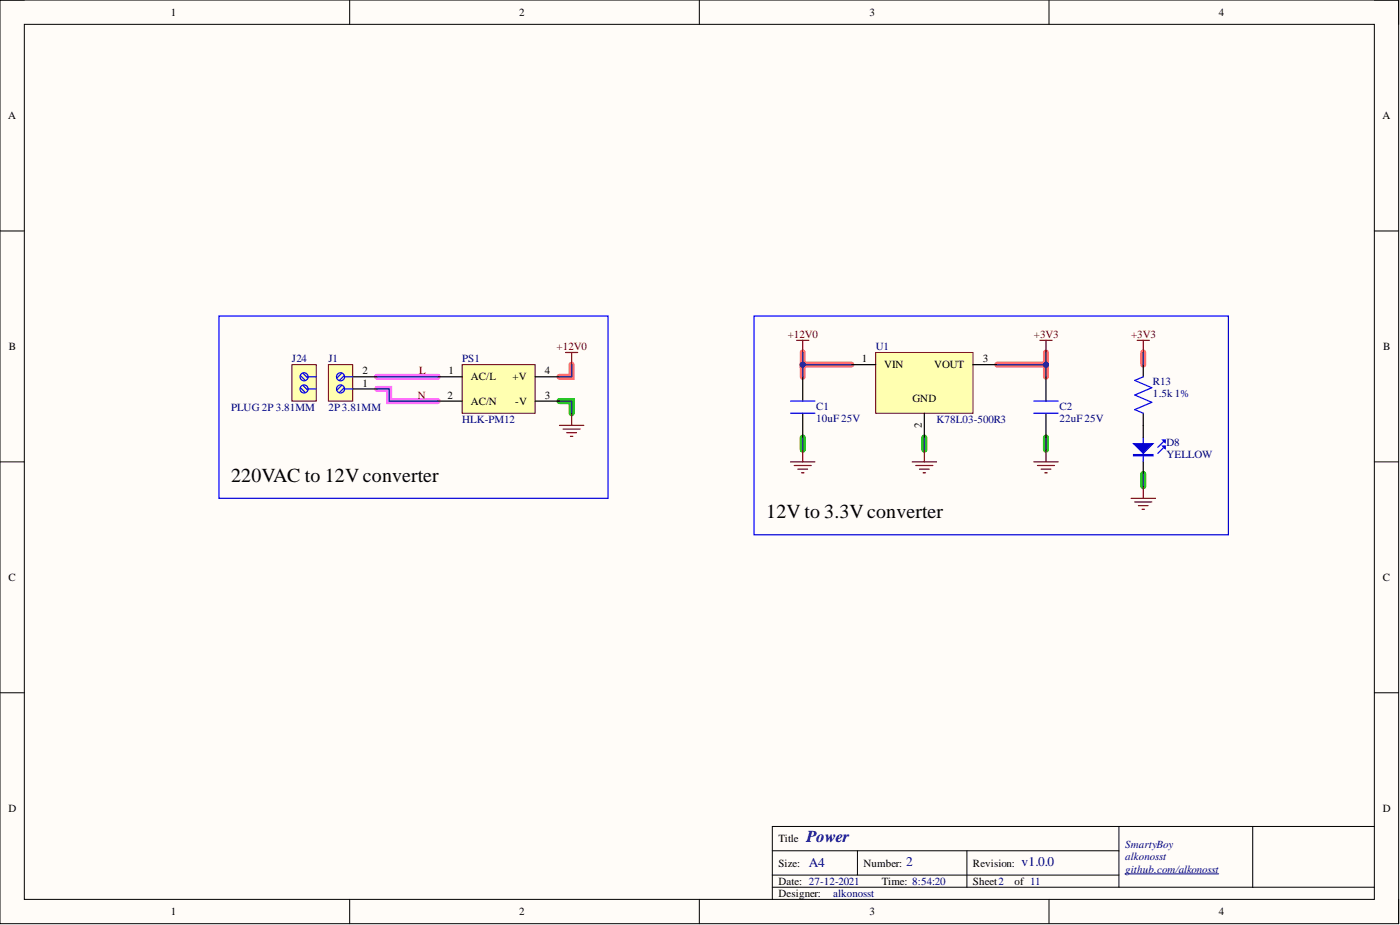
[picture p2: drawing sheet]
<svg xmlns="http://www.w3.org/2000/svg" width="292mm" height="193mm" viewBox="0 0 292 193" stroke-linecap="round" stroke-linejoin="round" font-family="sans-serif">
<defs><g id="words">
<g font-size="4.1">
<text x="48.2" y="100.5">220VAC to 12V converter</text>
<text x="159.9" y="108.1">12V to 3.3V converter</text>
</g>
<text font-size="3.5" fill="#000080" x="168.2" y="175.7">Power</text>
<g font-size="2.8" fill="#000080">
<text x="168.7" y="180.9">A4</text>
<text x="189.1" y="180.7">2</text>
<text x="213.2" y="180.7">v1.0.0</text>
</g>
<g font-size="2.3">
<text x="35.6" y="3.3">1</text>
<text x="108.4" y="3.3">2</text>
<text x="181.4" y="3.3">3</text>
<text x="254.3" y="3.3">4</text>
<text x="1.7" y="24.9">A</text>
<text x="288.4" y="24.9">A</text>
<text x="1.9" y="73">B</text>
<text x="179.8" y="75.6">1</text>
<text x="184.5" y="76.8">VIN</text>
<text x="194.9" y="76.8">VOUT</text>
<text x="205" y="75.6">3</text>
<text x="288.6" y="73">B</text>
<text x="75.6" y="80.6">1</text>
<text x="75.6" y="78.1">2</text>
<text x="93.4" y="83.2">2</text>
<text x="93.6" y="78.1">1</text>
<text x="98.2" y="79.4">AC/L</text>
<text x="106.9" y="79.4">+V</text>
<text x="113.7" y="83.2">3</text>
<text x="113.7" y="78.1">4</text>
<text x="190.4" y="83.9">GND</text>
<text x="98.2" y="84.4">AC/N</text>
<text x="107.5" y="84.4">-V</text>
<text x="192.3" y="89.3" transform="rotate(-90 192.3 89.3)">2</text>
<text x="1.8" y="121.2">C</text>
<text x="288.5" y="121.2">C</text>
<text x="1.8" y="169.4">D</text>
<text x="288.5" y="169.4">D</text>
<text x="162.4" y="175.7">Title</text>
<text x="162.4" y="180.8">Size:</text>
<text x="162.4" y="184.6">Date: 27-12-2021</text>
<text x="180.2" y="180.8">Number:</text>
<text x="184" y="184.6">Time: 8:54:20</text>
<text x="203" y="180.8">Revision:</text>
<text x="203" y="184.6">Sheet2</text>
<text x="211.6" y="184.6">of 11</text>
<text x="35.6" y="190.9">1</text>
<text x="108.4" y="190.9">2</text>
<text x="162.4" y="187.1">Designer:</text>
<text x="181.4" y="190.9">3</text>
<text x="254.3" y="190.9">4</text>
</g>
<g font-size="2.3" fill="#800000">
<text x="164.4" y="70.5">+12V0</text>
<text x="215.7" y="70.5">+3V3</text>
<text x="236" y="70.5">+3V3</text>
<text x="116.1" y="73">+12V0</text>
<text x="87.2" y="83.2">N</text>
<text x="87.5" y="78.1">L</text>
</g>
<g font-size="2.3" fill="#000080">
<text x="60.9" y="75.6">J24</text>
<text x="68.5" y="75.6">J1</text>
<text x="96.4" y="75.6">PS1</text>
<text x="182.7" y="73">U1</text>
<text x="240.6" y="80.4">R13</text>
<text x="240.6" y="82.9">1.5k 1%</text>
<text x="48.2" y="85.7">PLUG 2P 3.81MM</text>
<text x="68.5" y="85.7">2P3.81MM</text>
<text x="96.4" y="88.2">HLK-PM12</text>
<text x="170.3" y="85.5">C1</text>
<text x="170.3" y="88">10uF 25V</text>
<text x="195.4" y="88.2">K78L03-500R3</text>
<text x="221" y="85.5">C2</text>
<text x="221" y="88">22uF 25V</text>
<text x="243.4" y="93.1">D8</text>
<text x="243.4" y="95.6">YELLOW</text>
<text x="234.7" y="177">SmartyBoy</text>
<text x="234.7" y="179.5">alkonosst</text>
<text x="234.7" y="182">github.com/alkonosst</text>
<text x="173.8" y="187.1">alkonosst</text>
</g>
</g></defs>
<path d="M0 0h291.8v192.7h-291.8z" fill-rule="evenodd" fill="#fffcf8"/>
<path d="M0 0h291.8v192.7h-291.8z" fill="none" stroke="#000" stroke-width=".21"/>
<path d="M5.1 5.1h281.6v182.5h-281.6z" fill-rule="evenodd" fill="#fffcf8"/>
<g fill="none" stroke="#000" stroke-width=".21">
<path d="M0 0h5.1M5.1 5.1h281.6v182.5h-281.6zM73 0v5.1M145.9 0v5.1M218.9 0v5.1M286.7 0h5.1v5.1M0 48.2h5.1M286.7 48.2h5.1M0 96.4h5.1M286.7 96.4h5.1M0 144.5h5.1M286.7 144.5h5.1"/>
<path d="M161.1 177.5h72.4M178.9 177.5v5.1M201.7 177.5v7.6M233.5 172.4v12.7M261.4 172.4v12.7M286.7 172.4h-125.6v15.2M73 187.6v5.1M145.9 187.6v5.1M161.1 185.1h125.6M161.1 182.6h72.4M218.9 187.6v5.1M291.8 187.6v5.1"/>
</g>
<path d="M116.7 83.7h2.6v2.5M167.5 91.3v2.5M192.9 91.3v2.5M218.2 91.3v2.5M238.5 98.9v2.5" fill="none" stroke="#00be00" stroke-width="1.3"/>
<path d="M119.3 76.1v2.5h-2.6M167.5 73.5v2.6h10.1M167.5 76.1v2.5M218.2 73.5v2.6h-10.1M218.2 76.1v2.5M238.5 73.5v2.6" fill="none" stroke="#ff6e6e" stroke-width="1.3"/>
<path d="M78.7 78.6h12.7M78.7 81.1h2.5v2.6h10.2" fill="none" stroke="#ff6eff" stroke-width="1.3"/>
<path d="M234.7 182.3h19.6" fill="none" stroke="#000080" stroke-width=".21"/>
<path d="M182.7 73.5h20.3v12.7h-20.3z" fill-rule="evenodd" fill="#ffffb0"/>
<path d="M182.7 73.5h20.3v12.7h-20.3z" fill="none" stroke="#800000" stroke-width=".21"/>
<path d="M73.6 78.6h5.1M167.5 78.6v5.1M177.6 76.1h5.1M203 76.1h5.1M218.2 78.6v5.1M73.6 81.1h5.1M167.5 86.2v5.1M192.9 86.2v5.1M218.2 86.2v5.1" fill="none" stroke="#000" stroke-width=".25"/>
<g fill="none" stroke="#800000" stroke-width=".25">
<path d="M118 73.5h2.5M119.3 73.5v2.6M166.2 71h2.5M167.5 71v2.5M217 71h2.5M218.2 71v2.5M116.7 88.7h5.1M117.5 89.5h3.5M118.3 90.3h2M119 91h.5M119.3 86.2v2.5M164.9 96.4h5.1"/>
<path d="M165.7 97.1h3.6M166.5 97.9h2M167.2 98.6h.5M167.5 93.8v2.6M190.3 96.4h5.1M191.1 97.1h3.5M191.8 97.9h2.1M192.6 98.6h.5M192.9 93.8v2.6M215.7 96.4h5.1M216.5 97.1h3.5M217.2 97.9h2"/>
<path d="M218 98.6h.5M218.2 93.8v2.6"/>
</g>
<path d="M164.9 83.7h5.1M164.9 86.2h5.1M215.7 83.7h5.1M215.7 86.2h5.1" fill="none" stroke="#00f" stroke-width=".25"/>
<path d="M68.5 76.1h5.1v7.6h-5.1z" fill-rule="evenodd" fill="#ffffb0"/>
<path d="M68.5 76.1h5.1v7.6h-5.1z" fill="none" stroke="#800000" stroke-width=".21"/>
<path d="M71.3 77.8l-1 1.1M71.8 78.4l-1 1M71.8 78.6h1.8M71.9 78.5a.84 .84 0 0 0-1.3-.6 .84 .84 0 0 0 0 1.4 .84 .84 0 0 0 1.3-.7M71.3 80.4l-1 1M71.8 80.9l-1 1M71.8 81.1h1.8M71.9 81.1a.84 .84 0 0 0-1.3-.7 .84 .84 0 0 0 0 1.4 .84 .84 0 0 0 1.3-.7" fill="none" stroke="#00f" stroke-width=".25"/>
<path d="M96.4 76.1h15.3v10.1h-15.3z" fill-rule="evenodd" fill="#ffffb0"/>
<path d="M96.4 76.1h15.3v10.1h-15.3z" fill="none" stroke="#600" stroke-width=".21"/>
<path d="M91.4 78.6h5M111.7 78.6h5M91.4 83.7h5M111.7 83.7h5" fill="none" stroke="#000" stroke-width=".25"/>
<path d="M60.9 76.1h5.1v7.6h-5.1z" fill-rule="evenodd" fill="#ffffb0"/>
<path d="M60.9 76.1h5.1v7.6h-5.1z" fill="none" stroke="#800000" stroke-width=".21"/>
<path d="M62.7 78.4l1 1M63.2 77.8l1 1.1M64.2 78.6h1.8M64.3 78.6a.84 .84 0 0 0-1.3-.7 .84 .84 0 0 0 0 1.5 .84 .84 0 0 0 1.3-.7M238.5 78.6l-1.7 .8 3.5 1.5-3.5 1.5 3.5 1.5-3.5 1.6 1.7 .7M62.7 80.9l1 1M63.2 80.4l1 1M64.2 81.1h1.8M64.3 81.1a.84 .84 0 0 0-1.3-.6 .84 .84 0 0 0 0 1.4 .84 .84 0 0 0 1.3-.7M238.5 91.3v5.1M243.1 93.1l-1.5 1.5M243.1 91.8l-1.5 1.5" fill="none" stroke="#00f" stroke-width=".25"/>
<path d="M238.5 76.1v2.5M238.5 86.2v2.5" fill="none" stroke="#000" stroke-width=".25"/>
<path d="M236.5 92.5h4.1l-2.1 2.1z" fill="#00f"/>
<path d="M236.5 92.5h4.1l-2.1 2.1zM236.5 94.8h4.1v.3h-4.1zM236.5 95h4.1" fill="none" stroke="#00f" stroke-width=".25"/>
<path d="M242.6 91.8h.5v.5z" fill="#00f"/>
<path d="M242.6 91.8h.5v.5z" fill="none" stroke="#00f" stroke-width=".25"/>
<path d="M242.6 93.1h.5v.5z" fill="#00f"/>
<path d="M45.7 65.9h81.2v38.1h-81.2zM157.3 65.9h99v45.7h-99zM242.6 93.1h.5v.5z" fill="none" stroke="#00f" stroke-width=".25"/>
<path d="M238.5 88.7v2.6M238.5 96.4v2.5" fill="none" stroke="#000" stroke-width=".25"/>
<path d="M237.3 71h2.5M238.5 71v2.5M236 104h5.1M236.8 104.7h3.5M237.5 105.5h2M238.3 106.2h.5M238.5 101.4v2.6" fill="none" stroke="#800000" stroke-width=".25"/>
<path d="M218.2 73.5v2.6h-10.1M192.9 91.3v2.5" fill="none" stroke="#000080" stroke-width=".25"/>
<circle cx="218.2" cy="76.1" r=".51" fill="#000080"/>
<circle cx="218.2" cy="76.1" r=".51" fill="none" stroke="#000080" stroke-width=".21"/>
<path d="M119.3 76.1v2.5h-2.6M167.5 73.5v2.6h10.1M116.7 83.7h2.6v2.5" fill="none" stroke="#000080" stroke-width=".25"/>
<circle cx="167.5" cy="76.1" r=".51" fill="#000080"/>
<circle cx="167.5" cy="76.1" r=".51" fill="none" stroke="#000080" stroke-width=".21"/>
<path d="M167.5 76.1v2.5M167.5 91.3v2.5" fill="none" stroke="#000080" stroke-width=".25"/>
<circle cx="167.5" cy="76.1" r=".51" fill="#000080"/>
<circle cx="167.5" cy="76.1" r=".51" fill="none" stroke="#000080" stroke-width=".21"/>
<path d="M218.2 76.1v2.5M218.2 91.3v2.5" fill="none" stroke="#000080" stroke-width=".25"/>
<circle cx="218.2" cy="76.1" r=".51" fill="#000080"/>
<circle cx="218.2" cy="76.1" r=".51" fill="none" stroke="#000080" stroke-width=".21"/>
<path d="M78.7 78.6h12.7M238.5 73.5v2.6M78.7 81.1h2.5v2.6h10.2M238.5 98.9v2.5" fill="none" stroke="#000080" stroke-width=".25"/>
<use href="#words"/>
</svg>
